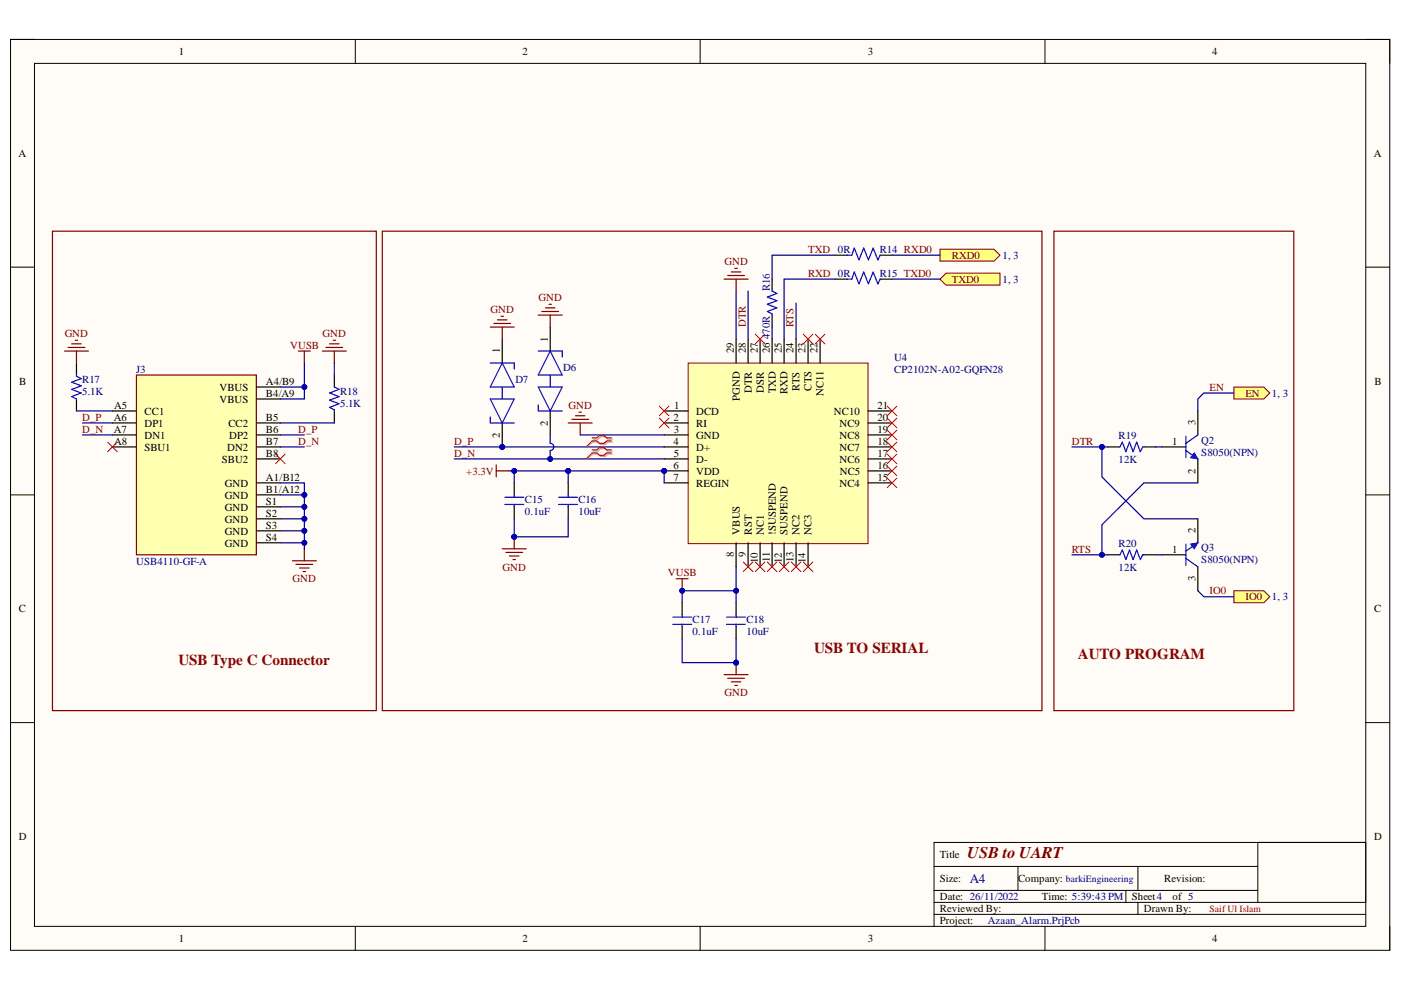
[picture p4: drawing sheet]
<svg xmlns="http://www.w3.org/2000/svg" width="297mm" height="210mm" viewBox="0 0 297 210" stroke-linecap="round" stroke-linejoin="round" font-family="sans-serif">
<defs><g id="words">
<text font-size="3.5" fill="#800000" x="205.1" y="181.9">USB to UART</text>
<g font-size="3.2" fill="#980000">
<text x="37.8" y="141.1">USB Type C Connector</text>
<text x="172.6" y="138.6">USB TO SERIAL</text>
<text x="228.5" y="139.8">AUTO PROGRAM</text>
</g>
<text font-size="2.8" fill="#000080" x="205.6" y="187.2">A4</text>
<g font-size="2.3">
<text x="37.9" y="11.7">1</text>
<text x="110.8" y="11.7">2</text>
<text x="184" y="11.7">3</text>
<text x="257" y="11.7">4</text>
<text x="3.9" y="33.3">A</text>
<text x="291.3" y="33.3">A</text>
<text x="106" y="74.9" transform="rotate(-90 106 74.9)">1</text>
<text x="116.1" y="72.4" transform="rotate(-90 116.1 72.4)">1</text>
<text x="155.6" y="74.9" transform="rotate(-90 155.6 74.9)">29</text>
<text x="158.1" y="74.9" transform="rotate(-90 158.1 74.9)">28</text>
<text x="160.7" y="74.9" transform="rotate(-90 160.7 74.9)">27</text>
<text x="163.2" y="74.9" transform="rotate(-90 163.2 74.9)">26</text>
<text x="165.7" y="74.9" transform="rotate(-90 165.7 74.9)">25</text>
<text x="168.3" y="74.9" transform="rotate(-90 168.3 74.9)">24</text>
<text x="170.8" y="74.9" transform="rotate(-90 170.8 74.9)">23</text>
<text x="173.3" y="74.9" transform="rotate(-90 173.3 74.9)">22</text>
<text x="4.1" y="81.5">B</text>
<text x="46.6" y="82.8">VBUS</text>
<text x="56.4" y="81.5">A4/B9</text>
<text x="159.4" y="83.3" transform="rotate(-90 159.4 83.3)">DTR</text>
<text x="161.9" y="83.2" transform="rotate(-90 161.9 83.2)">DSR</text>
<text x="164.5" y="83.4" transform="rotate(-90 164.5 83.4)">TXD</text>
<text x="167" y="83.5" transform="rotate(-90 167 83.5)">RXD</text>
<text x="169.5" y="82.8" transform="rotate(-90 169.5 82.8)">RTS</text>
<text x="172.1" y="82.8" transform="rotate(-90 172.1 82.8)">CTS</text>
<text x="174.6" y="83.9" transform="rotate(-90 174.6 83.9)">NC11</text>
<text x="291.4" y="81.5">B</text>
<text x="24.1" y="89.2">A6</text>
<text x="24.2" y="86.6">A5</text>
<text x="30.6" y="87.9">CC1</text>
<text x="46.6" y="85.3">VBUS</text>
<text x="56.4" y="84.1">B4/A9</text>
<text x="56.4" y="89.2">B5</text>
<text x="142.8" y="89.2">2</text>
<text x="143" y="86.6">1</text>
<text x="147.6" y="87.9">DCD</text>
<text x="156.8" y="84.9" transform="rotate(-90 156.8 84.9)">PGND</text>
<text x="176.8" y="87.9">NC10</text>
<text x="186" y="89.2">20</text>
<text x="186" y="86.6">21</text>
<text x="24.1" y="91.8">A7</text>
<text x="24.2" y="94.3">A8</text>
<text x="30.6" y="90.5">DP1</text>
<text x="30.6" y="93">DN1</text>
<text x="30.6" y="95.6">SBU1</text>
<text x="48.2" y="95.6">DN2</text>
<text x="48.4" y="90.5">CC2</text>
<text x="48.6" y="93">DP2</text>
<text x="56.4" y="91.8">B6</text>
<text x="56.4" y="94.3">B7</text>
<text x="106" y="92.8" transform="rotate(-90 106 92.8)">2</text>
<text x="116.1" y="90.3" transform="rotate(-90 116.1 90.3)">2</text>
<text x="142.8" y="94.3">4</text>
<text x="142.9" y="91.8">3</text>
<text x="147.6" y="90.5">RI</text>
<text x="147.6" y="93">GND</text>
<text x="147.6" y="95.6">D+</text>
<text x="178" y="95.6">NC7</text>
<text x="178" y="93">NC8</text>
<text x="178" y="90.5">NC9</text>
<text x="186" y="94.3">18</text>
<text x="186" y="91.8">19</text>
<text x="248.5" y="94.3">1</text>
<text x="253.5" y="90.2" transform="rotate(-90 253.5 90.2)">3</text>
<text x="47.1" y="98.1">SBU2</text>
<text x="56.4" y="96.9">B8</text>
<text x="56.4" y="101.9">A1/B12</text>
<text x="142.8" y="99.4">6</text>
<text x="142.8" y="101.9">7</text>
<text x="142.9" y="96.9">5</text>
<text x="147.6" y="98.1">D-</text>
<text x="147.6" y="100.7">VDD</text>
<text x="178" y="98.1">NC6</text>
<text x="178.1" y="100.7">NC5</text>
<text x="186" y="101.9">15</text>
<text x="186" y="99.4">16</text>
<text x="186" y="96.9">17</text>
<text x="253.5" y="100.4" transform="rotate(-90 253.5 100.4)">2</text>
<text x="47.7" y="103.2">GND</text>
<text x="47.7" y="105.7">GND</text>
<text x="56.4" y="104.5">B1/A12</text>
<text x="56.4" y="107">S1</text>
<text x="147.6" y="103.2">REGIN</text>
<text x="178" y="103.2">NC4</text>
<text x="47.7" y="108.3">GND</text>
<text x="47.7" y="110.8">GND</text>
<text x="47.7" y="113.3">GND</text>
<text x="56.4" y="109.5">S2</text>
<text x="56.4" y="112.1">S3</text>
<text x="156.8" y="113.3" transform="rotate(-90 156.8 113.3)">VBUS</text>
<text x="159.4" y="113.3" transform="rotate(-90 159.4 113.3)">RST</text>
<text x="161.9" y="113.3" transform="rotate(-90 161.9 113.3)">NC1</text>
<text x="164.5" y="113.3" transform="rotate(-90 164.5 113.3)">!SUSPEND</text>
<text x="167" y="113.3" transform="rotate(-90 167 113.3)">SUSPEND</text>
<text x="169.5" y="113.3" transform="rotate(-90 169.5 113.3)">NC2</text>
<text x="172.1" y="113.3" transform="rotate(-90 172.1 113.3)">NC3</text>
<text x="253.5" y="113.1" transform="rotate(-90 253.5 113.1)">2</text>
<text x="47.7" y="115.9">GND</text>
<text x="56.4" y="114.6">S4</text>
<text x="155.6" y="118.2" transform="rotate(-90 155.6 118.2)">8</text>
<text x="158.1" y="118.2" transform="rotate(-90 158.1 118.2)">9</text>
<text x="160.7" y="119.4" transform="rotate(-90 160.7 119.4)">10</text>
<text x="163.2" y="119.1" transform="rotate(-90 163.2 119.1)">11</text>
<text x="165.7" y="119.4" transform="rotate(-90 165.7 119.4)">12</text>
<text x="168.3" y="119.2" transform="rotate(-90 168.3 119.2)">13</text>
<text x="170.8" y="119.4" transform="rotate(-90 170.8 119.4)">14</text>
<text x="248.5" y="117.2">1</text>
<text x="253.5" y="123.2" transform="rotate(-90 253.5 123.2)">3</text>
<text x="4" y="129.8">C</text>
<text x="291.3" y="129.8">C</text>
<text x="4" y="178.1">D</text>
<text x="291.3" y="178.1">D</text>
<text x="199.2" y="181.9">Title</text>
<text x="199.2" y="187">Size:</text>
<text x="199.2" y="190.8">Date: 26/11/2022</text>
<text x="215.8" y="187">Company:</text>
<text x="220.9" y="190.8">Time: 5:39:43 PM</text>
<text x="240" y="190.8">Sheet4</text>
<text x="246.8" y="187">Revision:</text>
<text x="248.6" y="190.8">of 5</text>
<text x="199.2" y="195.9">Project:</text>
<text x="199.2" y="193.4">Reviewed By:</text>
<text x="242.5" y="193.4">Drawn By:</text>
<text x="37.9" y="199.7">1</text>
<text x="110.8" y="199.7">2</text>
<text x="184" y="199.7">3</text>
<text x="257" y="199.7">4</text>
</g>
<g font-size="2.3" fill="#800000">
<text x="171.3" y="53.6">TXD</text>
<text x="153.6" y="56.2">GND</text>
<text x="171.3" y="58.7">RXD 0R</text>
<text x="201.8" y="54.9">RXD0</text>
<text x="201.8" y="60">TXD0</text>
<text x="114.2" y="63.8">GND</text>
<text x="13.7" y="71.4">GND</text>
<text x="68.4" y="71.4">GND</text>
<text x="104" y="66.3">GND</text>
<text x="158.1" y="69.4" transform="rotate(-90 158.1 69.4)">DTR</text>
<text x="168.3" y="69.4" transform="rotate(-90 168.3 69.4)">RTS</text>
<text x="61.5" y="73.9">VUSB</text>
<text x="256.5" y="82.8">EN</text>
<text x="17.4" y="89.2">D_P</text>
<text x="120.5" y="86.6">GND</text>
<text x="264.1" y="84.1">EN</text>
<text x="17.4" y="91.8">D_N</text>
<text x="63.2" y="94.3">D_N</text>
<text x="63.2" y="91.8">D_P</text>
<text x="96.3" y="94.3">D_P</text>
<text x="227.3" y="94.3">DTR</text>
<text x="96.3" y="96.9">D_N</text>
<text x="98.9" y="100.7">+3.3V</text>
<text x="227.3" y="117.2">RTS</text>
<text x="62" y="123.5">GND</text>
<text x="106.6" y="121">GND</text>
<text x="141.6" y="122.2">VUSB</text>
<text x="256.5" y="126">IO0</text>
<text x="264.1" y="127.3">IO0</text>
<text x="153.6" y="147.6">GND</text>
</g>
<g font-size="2.3" fill="#000080">
<text x="177.7" y="53.6">0R</text>
<text x="186.6" y="53.6">R14 RXD0</text>
<text x="186.6" y="58.7">R15 TXD0</text>
<text x="212.5" y="54.9">1, 3</text>
<text x="212.5" y="60">1, 3</text>
<text x="163.2" y="61.7" transform="rotate(-90 163.2 61.7)">R16</text>
<text x="163.2" y="71.9" transform="rotate(-90 163.2 71.9)">470R</text>
<text x="189.6" y="76.5">U4</text>
<text x="17.4" y="81.3">R17</text>
<text x="17.4" y="83.8">5.1K</text>
<text x="28.9" y="79">J3</text>
<text x="72.1" y="83.8">R18</text>
<text x="109.3" y="81.3">D7</text>
<text x="119.4" y="78.8">D6</text>
<text x="189.6" y="79">CP2102N-A02-GQFN28</text>
<text x="72.1" y="86.4">5.1K</text>
<text x="269.7" y="84.1">1, 3</text>
<text x="237.2" y="93">R19</text>
<text x="254.7" y="94.1">Q2</text>
<text x="237.2" y="98.1">12K</text>
<text x="254.7" y="96.6">S8050(NPN)</text>
<text x="111.3" y="106.7">C15</text>
<text x="122.6" y="106.7">C16</text>
<text x="111.3" y="109.3">0.1uF</text>
<text x="122.6" y="109.3">10uF</text>
<text x="28.9" y="119.7">USB4110-GF-A</text>
<text x="237.2" y="115.9">R20</text>
<text x="254.7" y="116.9">Q3</text>
<text x="254.7" y="119.4">S8050(NPN)</text>
<text x="237.2" y="121">12K</text>
<text x="269.7" y="127.3">1, 3</text>
<text x="146.9" y="132.1">C17</text>
<text x="146.9" y="134.7">0.1uF</text>
<text x="158.3" y="132.1">C18</text>
<text x="158.3" y="134.7">10uF</text>
<text x="209.4" y="195.9">Azaan_Alarm.PrjPcb</text>
</g>
<text font-size="2" fill="#000080" x="226" y="187.1">barkiEngineering</text>
<text font-size="2" fill="#980000" x="256.5" y="193.5">Saif Ul Islam</text>
</g></defs>
<path d="M2.2 8.4h292.5v193.1h-292.5z" fill-rule="evenodd" fill="#fffcf8"/>
<path d="M2.2 8.4h292.5v193.1h-292.5z" fill="none" stroke="#000" stroke-width=".21"/>
<path d="M7.3 13.4h282.3v183h-282.3z" fill-rule="evenodd" fill="#fffcf8"/>
<g fill="none" stroke="#000" stroke-width=".21">
<path d="M2.2 8.4h5.1M7.3 13.4h282.3v183h-282.3zM75.3 8.4v5M148.4 8.4v5M221.6 8.4v5M289.6 8.4h5.1v5M2.2 56.6h5.1M289.6 56.6h5.1M2.2 104.9h5.1M289.6 104.9h5.1M2.2 153.2h5.1M289.6 153.2h5.1"/>
<path d="M266.7 178.6v12.7M75.3 196.4v5.1M148.4 196.4v5.1M198 191.3h91.6v-12.7h-91.6v17.8M198 183.7h68.7M198 188.8h68.7M198 193.9h91.6M215.8 183.7v5.1M221.6 196.4v5.1M238.7 188.8v2.5M241.3 183.7v5.1M241.3 191.3v2.6"/>
<path d="M294.7 196.4v5.1"/>
</g>
<circle cx="140.8" cy="99.8" r=".51" fill="#000080"/>
<circle cx="140.8" cy="99.8" r=".51" fill="none" stroke="#000080" stroke-width=".21"/>
<path d="M145.9 77h38.1v38.3h-38.1z" fill-rule="evenodd" fill="#ffffb0"/>
<path d="M145.9 77h38.1v38.3h-38.1z" fill="none" stroke="#800000" stroke-width=".21"/>
<path d="M140.8 87.1h5.1M140.8 89.7h5.1M140.8 92.2h5.1M140.8 94.8h5.1M140.8 97.3h5.1M140.8 99.8h5.1" fill="none" stroke="#000" stroke-width=".25"/>
<circle cx="140.8" cy="99.8" r=".51" fill="#000080"/>
<circle cx="140.8" cy="99.8" r=".51" fill="none" stroke="#000080" stroke-width=".21"/>
<g fill="none" stroke="#000" stroke-width=".25">
<path d="M156.1 71.9v5.1M158.6 71.9v5.1M161.2 71.9v5.1M163.7 71.9v5.1M166.2 71.9v5.1M168.8 71.9v5.1M171.3 71.9v5.1M173.9 71.9v5.1M184 99.8h5.1M184 97.3h5.1M184 94.8h5.1M184 92.2h5.1"/>
<path d="M184 89.7h5.1M184 87.1h5.1M246.3 94.8h5.1M254 87.1v5.1M254 97.3v5.1M140.8 102.4h5.1M156.1 115.1v5.1M158.6 115.1v5.1M161.2 115.1v5.1M163.7 115.1v5.1M166.2 115.1v5.1M168.8 115.1v5.1"/>
<path d="M171.3 115.1v5.1M184 102.4h5.1"/>
</g>
<path d="M153.5 59.2h5.1M154.3 58.4h3.5M155.1 57.7h2M155.8 56.9h.5M156.1 59.2v2.5M105.2 98.6v2.5M105.2 99.8h2.6M120.5 89.7h5.1M121.2 88.9h3.6M122 88.2h2M122.8 87.4h.5M123 89.7v2.5" fill="none" stroke="#800000" stroke-width=".25"/>
<g fill="none" stroke="#f00" stroke-width=".21">
<path d="M160.1 70.9l2.1 2M162.2 70.9l-2.1 2M170.3 70.9l2 2M172.3 70.9l-2 2M172.8 70.9l2.1 2M174.9 70.9l-2.1 2M188.1 98.8l2 2.1M188.1 86.1l2 2.1M188.1 88.7l2 2M188.1 91.2l2 2M188.1 93.7l2 2.1M188.1 96.3l2 2"/>
<path d="M190.1 86.1l-2 2.1M190.1 88.7l-2 2M190.1 91.2l-2 2M190.1 93.7l-2 2.1M190.1 96.3l-2 2M190.1 98.8l-2 2.1M157.6 119.2l2 2M159.6 119.2l-2 2M160.1 119.2l2.1 2M162.2 119.2l-2.1 2M162.7 119.2l2 2M164.7 119.2l-2 2"/>
<path d="M165.2 119.2l2.1 2M167.3 119.2l-2.1 2M167.8 119.2l2 2M169.8 119.2l-2 2M170.3 119.2l2 2M172.3 119.2l-2 2M188.1 101.4l2 2M190.1 101.4l-2 2"/>
</g>
<path d="M251.4 95.5l2.6 1.8M251.4 92.5v4.6M254 92.2l-2.6 1.8" fill="none" stroke="#00f" stroke-width=".25"/>
<path d="M253.2 96l.8 1.3-1.6-.2z" fill="#00f"/>
<path d="M253.2 96l.8 1.3-1.6-.2z" fill="none" stroke="#00f" stroke-width=".21"/>
<path d="M246.3 117.6h5.1M254 110v5.1M254 120.2v5.1" fill="none" stroke="#000" stroke-width=".25"/>
<path d="M251.4 118.4l2.6 1.8M251.4 115.3v4.6M254 115.1l-2.6 1.8" fill="none" stroke="#00f" stroke-width=".25"/>
<path d="M252.4 115.3l1.6-.2-.8 1.3z" fill="#00f"/>
<path d="M252.4 115.3l1.6-.2-.8 1.3z" fill="none" stroke="#00f" stroke-width=".21"/>
<path d="M109 102.4v2.5M109 107.5v2.5M120.5 102.4v2.5M120.5 107.5v2.5" fill="none" stroke="#000" stroke-width=".25"/>
<path d="M107.1 107h4M107.1 105.4h4M109 104.9v.5M109 107v.5M118.4 107h4M118.4 105.4h4M120.5 104.9v.5M120.5 107v.5" fill="none" stroke="#00f" stroke-width=".25"/>
<path d="M106.5 116.4h5.1M107.2 117.1h3.6M108 117.9h2M108.8 118.6h.5M109 113.8v2.6" fill="none" stroke="#800000" stroke-width=".25"/>
<circle cx="109" cy="113.8" r=".51" fill="#000080"/>
<circle cx="109" cy="113.8" r=".51" fill="none" stroke="#000080" stroke-width=".21"/>
<path d="M144.6 127.8v2.5M144.6 132.9v2.5M156.1 127.8v2.5M156.1 132.9v2.5" fill="none" stroke="#000" stroke-width=".25"/>
<path d="M142.7 132.4h4M142.7 130.8h4M144.6 130.3v.5M144.6 132.4v.5M154 132.4h4M154 130.8h4M156.1 130.3v.5M156.1 132.4v.5" fill="none" stroke="#00f" stroke-width=".25"/>
<path d="M153.5 143h5.1M154.3 143.8h3.5M155.1 144.6h2M155.8 145.3h.5M156.1 140.5v2.5" fill="none" stroke="#800000" stroke-width=".25"/>
<circle cx="156.1" cy="140.5" r=".51" fill="#000080"/>
<circle cx="156.1" cy="140.5" r=".51" fill="none" stroke="#000080" stroke-width=".21"/>
<path d="M143.4 122.7h2.5M144.6 122.7v2.6" fill="none" stroke="#800000" stroke-width=".25"/>
<circle cx="144.6" cy="125.3" r=".51" fill="#000080"/>
<circle cx="144.6" cy="125.3" r=".51" fill="none" stroke="#000080" stroke-width=".21"/>
<path d="M163.7 59.2v2.5M177.1 54.1h2.6M177.1 59.2h2.6M186.6 54.1h2.5M186.6 59.2h2.5M163.7 66.8v2.5M234.9 94.8h2.5M242.5 94.8h2.6M234.9 117.6h2.5M242.5 117.6h2.6" fill="none" stroke="#000" stroke-width=".25"/>
<path d="M179.6 54.1h1l.5-1.5 1 2.5 1-2.5 1 2.5 1-2.5 1 2.5 .5-1M179.6 59.2h1l.5-1.5 1 2.5 1-2.5 1 2.5 1-2.5 1 2.5 .5-1M163.7 61.7l1 .5-2 .8 2 .8-2 .7 2 .8-2 .7 1 .5v.3M237.4 94.8l.5-1.1 .8 2.1 .8-2.1 .7 2.1 .8-2.1 .8 2.1 .5-1h.2M237.4 117.6l.5-1 .8 2 .8-2 .7 2 .8-2 .8 2 .5-1h.2" fill="none" stroke="#00f" stroke-width=".25"/>
<path d="M261.6 82.1h6.4l1.2 1.2-1.2 1.3h-6.4z" fill-rule="evenodd" fill="#ffff80"/>
<path d="M261.6 82.1h6.4l1.2 1.2-1.2 1.3h-6.4z" fill="none" stroke="#800000" stroke-width=".21"/>
<path d="M261.6 125.3h6.4l1.2 1.2-1.2 1.3h-6.4z" fill-rule="evenodd" fill="#ffff80"/>
<path d="M261.6 125.3h6.4l1.2 1.2-1.2 1.3h-6.4z" fill="none" stroke="#800000" stroke-width=".21"/>
<path d="M199.3 52.8h11.4l1.3 1.3-1.3 1.3h-11.4z" fill-rule="evenodd" fill="#ffff80"/>
<path d="M199.3 52.8h11.4l1.3 1.3-1.3 1.3h-11.4z" fill="none" stroke="#800000" stroke-width=".21"/>
<path d="M199.3 59.2l1.3-1.3h11.4v2.6h-11.4z" fill-rule="evenodd" fill="#ffff80"/>
<path d="M199.3 59.2l1.3-1.3h11.4v2.6h-11.4z" fill="none" stroke="#800000" stroke-width=".21"/>
<path d="M139.8 86.1l2 2.1M139.8 88.7l2 2M141.8 86.1l-2 2.1M141.8 88.7l-2 2" fill="none" stroke="#f00" stroke-width=".21"/>
<path d="M81.1 49h139.8v101.7h-139.8zM223.5 49h50.8v101.7h-50.8z" fill="none" stroke="#800000" stroke-width=".25"/>
<circle cx="106.5" cy="94.8" r=".51" fill="#000080"/>
<circle cx="106.5" cy="94.8" r=".51" fill="none" stroke="#000080" stroke-width=".21"/>
<path d="M103.9 77h5.1v1.2M106.5 77l2.5 5.1h-5.1zM103.9 84.6h5.1l-2.5 5.1zM103.9 88.4v1.3h5.1M106.5 82.1v2.5" fill="none" stroke="#00f" stroke-width=".25"/>
<path d="M106.5 71.9v5.1M106.5 89.7v5.1" fill="none" stroke="#000" stroke-width=".25"/>
<circle cx="106.5" cy="94.8" r=".51" fill="#000080"/>
<circle cx="106.5" cy="94.8" r=".51" fill="none" stroke="#000080" stroke-width=".21"/>
<path d="M103.9 69.3h5.1M104.7 68.6h3.6M105.5 67.8h2M106.2 67.1h.5M106.5 69.3v2.6M114.1 66.8h5.1M114.9 66h3.5M115.6 65.3h2.1M116.4 64.5h.5M116.7 66.8v2.5" fill="none" stroke="#800000" stroke-width=".25"/>
<path d="M114.1 74.4h5.1v1.3M116.7 79.5v2.6M116.7 74.4l2.5 5.1h-5.1zM114.1 82.1h5.1l-2.5 5zM114.1 85.9v1.2h5.1" fill="none" stroke="#00f" stroke-width=".25"/>
<path d="M116.7 69.3v5.1M116.7 87.1v5.1" fill="none" stroke="#000" stroke-width=".25"/>
<path d="M156.1 61.7v10.2M158.6 61.7v10.2M163.7 69.3v2.6M168.8 64.3v7.6M254 102.4h-11.5l-8.9 8.9v6.3h-6.3" fill="none" stroke="#000080" stroke-width=".25"/>
<circle cx="233.6" cy="117.6" r=".51" fill="#000080"/>
<circle cx="233.6" cy="117.6" r=".51" fill="none" stroke="#000080" stroke-width=".21"/>
<path d="M227.3 94.8h6.3v6.3l8.9 8.9h11.5" fill="none" stroke="#000080" stroke-width=".25"/>
<circle cx="233.6" cy="94.8" r=".51" fill="#000080"/>
<circle cx="233.6" cy="94.8" r=".51" fill="none" stroke="#000080" stroke-width=".21"/>
<path d="M120.5 99.8h20.3v2.6M261.6 83.3h-6.4l-1.2 1.3v2.5M254 125.3l1.2 1.2h6.4" fill="none" stroke="#000080" stroke-width=".25"/>
<circle cx="140.8" cy="99.8" r=".51" fill="#000080"/>
<circle cx="140.8" cy="99.8" r=".51" fill="none" stroke="#000080" stroke-width=".21"/>
<circle cx="120.5" cy="99.8" r=".51" fill="#000080"/>
<circle cx="120.5" cy="99.8" r=".51" fill="none" stroke="#000080" stroke-width=".21"/>
<path d="M120.5 99.8v2.6" fill="none" stroke="#000080" stroke-width=".25"/>
<circle cx="120.5" cy="99.8" r=".51" fill="#000080"/>
<circle cx="120.5" cy="99.8" r=".51" fill="none" stroke="#000080" stroke-width=".21"/>
<path d="M120.5 110v3.8h-11.5" fill="none" stroke="#000080" stroke-width=".25"/>
<circle cx="109" cy="113.8" r=".51" fill="#000080"/>
<circle cx="109" cy="113.8" r=".51" fill="none" stroke="#000080" stroke-width=".21"/>
<path d="M109 110v3.8" fill="none" stroke="#000080" stroke-width=".25"/>
<circle cx="109" cy="113.8" r=".51" fill="#000080"/>
<circle cx="109" cy="113.8" r=".51" fill="none" stroke="#000080" stroke-width=".21"/>
<path d="M144.6 127.8v-2.5h11.5v2.5" fill="none" stroke="#000080" stroke-width=".25"/>
<circle cx="156.1" cy="125.3" r=".51" fill="#000080"/>
<circle cx="156.1" cy="125.3" r=".51" fill="none" stroke="#000080" stroke-width=".21"/>
<circle cx="144.6" cy="125.3" r=".51" fill="#000080"/>
<circle cx="144.6" cy="125.3" r=".51" fill="none" stroke="#000080" stroke-width=".21"/>
<path d="M156.1 135.4v5.1" fill="none" stroke="#000080" stroke-width=".25"/>
<circle cx="156.1" cy="140.5" r=".51" fill="#000080"/>
<circle cx="156.1" cy="140.5" r=".51" fill="none" stroke="#000080" stroke-width=".21"/>
<path d="M144.6 135.4v5.1h11.5" fill="none" stroke="#000080" stroke-width=".25"/>
<circle cx="156.1" cy="140.5" r=".51" fill="#000080"/>
<circle cx="156.1" cy="140.5" r=".51" fill="none" stroke="#000080" stroke-width=".21"/>
<path d="M156.1 120.2v5.1" fill="none" stroke="#000080" stroke-width=".25"/>
<circle cx="156.1" cy="125.3" r=".51" fill="#000080"/>
<circle cx="156.1" cy="125.3" r=".51" fill="none" stroke="#000080" stroke-width=".21"/>
<path d="M189.1 54.1h10.2M189.1 59.2h10.2M233.6 94.8h1.3M245.1 94.8h1.2" fill="none" stroke="#000080" stroke-width=".25"/>
<circle cx="233.6" cy="94.8" r=".51" fill="#000080"/>
<circle cx="233.6" cy="94.8" r=".51" fill="none" stroke="#000080" stroke-width=".21"/>
<path d="M233.6 117.6h1.3M245.1 117.6h1.2" fill="none" stroke="#000080" stroke-width=".25"/>
<circle cx="233.6" cy="117.6" r=".51" fill="#000080"/>
<circle cx="233.6" cy="117.6" r=".51" fill="none" stroke="#000080" stroke-width=".21"/>
<path d="M177.1 59.2h-10.9v12.7M177.1 54.1h-13.4v5.1M107.8 99.8h12.7M123 92.2h17.8" fill="none" stroke="#000080" stroke-width=".25"/>
<circle cx="109" cy="99.8" r=".51" fill="#000080"/>
<circle cx="109" cy="99.8" r=".51" fill="none" stroke="#000080" stroke-width=".21"/>
<circle cx="120.5" cy="99.8" r=".51" fill="#000080"/>
<circle cx="120.5" cy="99.8" r=".51" fill="none" stroke="#000080" stroke-width=".21"/>
<path d="M109 99.8v2.6" fill="none" stroke="#000080" stroke-width=".25"/>
<circle cx="109" cy="99.8" r=".51" fill="#000080"/>
<circle cx="109" cy="99.8" r=".51" fill="none" stroke="#000080" stroke-width=".21"/>
<path d="M96.3 97.3h44.5" fill="none" stroke="#000080" stroke-width=".25"/>
<circle cx="116.7" cy="97.3" r=".51" fill="#000080"/>
<circle cx="116.7" cy="97.3" r=".51" fill="none" stroke="#000080" stroke-width=".21"/>
<path d="M96.3 94.8h44.5" fill="none" stroke="#000080" stroke-width=".25"/>
<circle cx="106.5" cy="94.8" r=".51" fill="#000080"/>
<circle cx="106.5" cy="94.8" r=".51" fill="none" stroke="#000080" stroke-width=".21"/>
<path d="M116.7 92.2v1.8a.76 .76 0 0 1 .7 .8 .76 .76 0 0 1-.7 .7v1.8" fill="none" stroke="#000080" stroke-width=".25"/>
<circle cx="116.7" cy="97.3" r=".51" fill="#000080"/>
<circle cx="116.7" cy="97.3" r=".51" fill="none" stroke="#000080" stroke-width=".21"/>
<path d="M28.9 79.5h25.5v38.1h-25.5z" fill-rule="evenodd" fill="#ffffb0"/>
<g fill="none" stroke="#800000" stroke-width=".25">
<path d="M11.1 49h68.7v101.7h-68.7zM13.7 74.4h5.1M14.4 73.7h3.6M15.2 72.9h2M16 72.1h.5M16.2 74.4v2.6M28.9 79.5h25.5v38.1h-25.5zM63.3 74.4h2.5M64.5 74.4v2.6M68.3 74.4h5.1M69.1 73.7h3.6M69.9 72.9h2"/>
<path d="M70.6 72.1h.5M70.9 74.4v2.6M62 118.9h5.1M62.7 119.7h3.6M64.5 116.4v2.5M63.5 120.4h2M64.3 121.2h.5"/>
</g>
<g fill="none" stroke="#000" stroke-width=".25">
<path d="M16.2 77v2.5M70.9 79.5v2.6M16.2 84.6v2.5M23.8 87.1h5.1M23.8 89.7h5.1M23.8 92.2h5.1M23.8 94.8h5.1M54.4 89.7h5M54.4 92.2h5M54.4 94.8h5M54.4 82.1h5M54.4 84.6h5"/>
<path d="M54.4 97.3h5M70.9 87.1v2.6M54.4 102.4h5M54.4 104.9h5M54.4 107.5h5M54.4 110h5M54.4 112.5h5M54.4 115.1h5"/>
</g>
<path d="M16.2 79.5v.3l1 .5-2 .7 2 .8-2 .8 2 .7-2 .8 1 .5M70.9 82.1l1 .5-2 .7 2 .8-2 .7 2 .8-2 .8 1 .5v.2" fill="none" stroke="#00f" stroke-width=".25"/>
<path d="M17.5 89.7h6.3M17.5 92.2h6.3M59.4 92.2h5.1M59.4 94.8h5.1M59.4 104.9h5.1" fill="none" stroke="#000080" stroke-width=".25"/>
<circle cx="64.5" cy="104.9" r=".51" fill="#000080"/>
<circle cx="64.5" cy="104.9" r=".51" fill="none" stroke="#000080" stroke-width=".21"/>
<path d="M59.4 107.5h5.1" fill="none" stroke="#000080" stroke-width=".25"/>
<circle cx="64.5" cy="107.5" r=".51" fill="#000080"/>
<circle cx="64.5" cy="107.5" r=".51" fill="none" stroke="#000080" stroke-width=".21"/>
<path d="M59.4 110h5.1" fill="none" stroke="#000080" stroke-width=".25"/>
<circle cx="64.5" cy="110" r=".51" fill="#000080"/>
<circle cx="64.5" cy="110" r=".51" fill="none" stroke="#000080" stroke-width=".21"/>
<path d="M59.4 112.5h5.1" fill="none" stroke="#000080" stroke-width=".25"/>
<circle cx="64.5" cy="112.5" r=".51" fill="#000080"/>
<circle cx="64.5" cy="112.5" r=".51" fill="none" stroke="#000080" stroke-width=".21"/>
<path d="M59.4 115.1h5.1" fill="none" stroke="#000080" stroke-width=".25"/>
<circle cx="64.5" cy="115.1" r=".51" fill="#000080"/>
<circle cx="64.5" cy="115.1" r=".51" fill="none" stroke="#000080" stroke-width=".21"/>
<path d="M16.2 87.1h7.6M59.4 82.1h5.1v2.5h-5.1M59.4 89.7h11.5" fill="none" stroke="#000080" stroke-width=".25"/>
<circle cx="64.5" cy="82.1" r=".51" fill="#000080"/>
<circle cx="64.5" cy="82.1" r=".51" fill="none" stroke="#000080" stroke-width=".21"/>
<path d="M64.5 77v5.1" fill="none" stroke="#000080" stroke-width=".25"/>
<circle cx="64.5" cy="82.1" r=".51" fill="#000080"/>
<circle cx="64.5" cy="82.1" r=".51" fill="none" stroke="#000080" stroke-width=".21"/>
<path d="M70.9 77v2.5M59.4 102.4h5.1v14" fill="none" stroke="#000080" stroke-width=".25"/>
<circle cx="64.5" cy="104.9" r=".51" fill="#000080"/>
<circle cx="64.5" cy="104.9" r=".51" fill="none" stroke="#000080" stroke-width=".21"/>
<circle cx="64.5" cy="107.5" r=".51" fill="#000080"/>
<circle cx="64.5" cy="107.5" r=".51" fill="none" stroke="#000080" stroke-width=".21"/>
<circle cx="64.5" cy="110" r=".51" fill="#000080"/>
<circle cx="64.5" cy="110" r=".51" fill="none" stroke="#000080" stroke-width=".21"/>
<circle cx="64.5" cy="112.5" r=".51" fill="#000080"/>
<circle cx="64.5" cy="112.5" r=".51" fill="none" stroke="#000080" stroke-width=".21"/>
<circle cx="64.5" cy="115.1" r=".51" fill="#000080"/>
<circle cx="64.5" cy="115.1" r=".51" fill="none" stroke="#000080" stroke-width=".21"/>
<path d="M22.8 93.7l2.1 2.1M24.9 93.7l-2.1 2.1M58.4 96.3l2.1 2M60.5 96.3l-2.1 2M125.6 93.5l-1.3 1.3M125.6 96l-1.3 1.3" fill="none" stroke="#f00" stroke-width=".21"/>
<path d="M125.8 93.1h1l.5-.5h1l.6 .5h1M125.8 93.7h1l.5 .6h1l.6-.6h1M125.8 95.6h1l.5-.5h1l.6 .5h1M125.8 96.3h1l.5 .5h1l.6-.5h1" fill="none" stroke="#d0a19e" stroke-width=".25"/>
<path d="M125.8 93.7l-1.5 1.1M125.8 96.3l-1.5 1" fill="none" stroke="#d0a19e" stroke-width=".21"/>
<path d="M125.6 92.9h1l.5-.6h1l.5 .6h1M125.6 93.5h1l.5 .5h1l.5-.5h1M125.6 95.4h1l.5-.5h1l.5 .5h1M125.6 96h1l.5 .5h1l.5-.5h1" fill="none" stroke="#f00" stroke-width=".25"/>
<use href="#words"/>
</svg>
